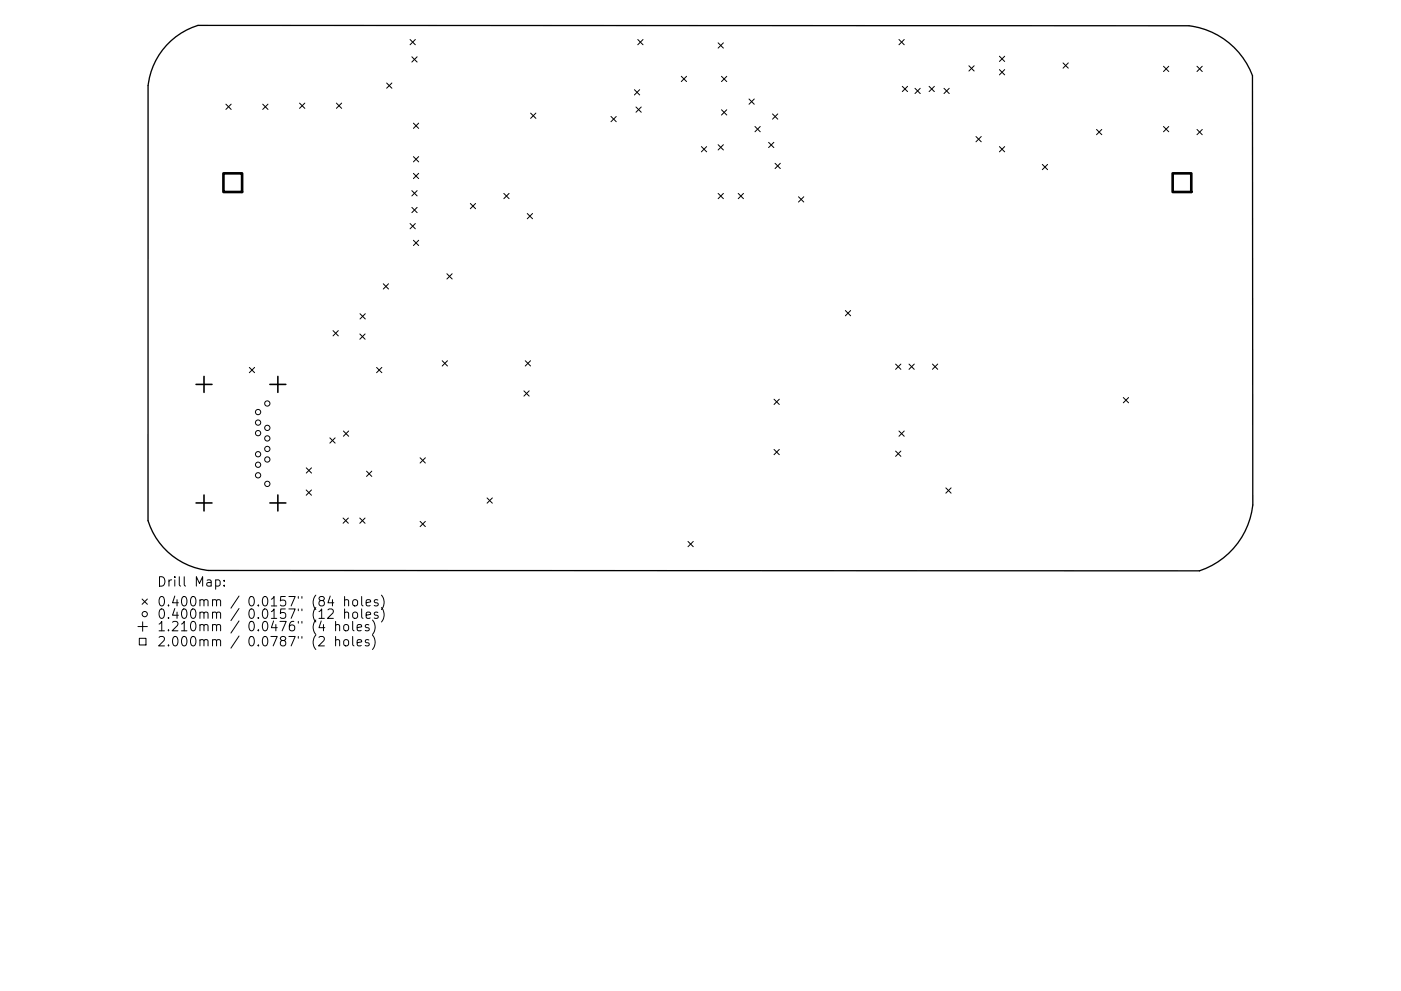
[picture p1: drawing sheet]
<svg xmlns="http://www.w3.org/2000/svg" width="297mm" height="210mm" viewBox="0 0 297 210" stroke-linecap="round" stroke-linejoin="round" font-family="sans-serif">
<defs><g id="words">
<g font-size="2.8">
<text x="33.2" y="124.5">Drill Map:</text>
<text x="33.2" y="128.7">0.400mm / 0.0157&quot; (84 holes)</text>
<text x="33.2" y="131.3">0.400mm / 0.0157&quot; (12 holes)</text>
<text x="33.2" y="133.9">1.210mm / 0.0476&quot; (4 holes)</text>
<text x="33.2" y="137.1">2.000mm / 0.0787&quot; (2 holes)</text>
</g>
</g></defs>
<path d="M35.3 9.6a15.2 15.2 0 0 1 6.7-4.2l210.1 .1a16.5 16.5 0 0 1 13.4 10.5l.1 91.2a16.7 16.7 0 0 1-11.3 13.9l-210.1-.1a15.2 15.2 0 0 1-12.8-10.5v-92.3a15.2 15.2 0 0 1 3.9-8.6z" fill="none" stroke="#000" stroke-width=".28"/>
<g fill="none" stroke="#000" stroke-width=".21">
<path d="M82 17.6l1.1 1.1M83.1 17.6l-1.1 1.1M86.9 8.4l1.2 1.1M87.3 12l1.1 1.2M88.1 8.4l-1.2 1.1M88.4 12l-1.1 1.2M134.5 19l1.1 1.1M135.2 8.4l1.1 1.1M135.6 19l-1.1 1.1M136.3 8.4l-1.1 1.1M144.4 16.2l1.2 1.1M145.6 16.2l-1.2 1.1"/>
<path d="M152.3 9.1l1.1 1.1M153 16.2l1.1 1.1M153.4 9.1l-1.1 1.1M154.1 16.2l-1.1 1.1M190.6 8.4l1.1 1.1M191.3 18.3l1.1 1.1M191.7 8.4l-1.1 1.1M192.4 18.3l-1.1 1.1M194 18.7l1.1 1.2M195.1 18.7l-1.1 1.2M197 18.3l1.1 1.1M198.1 18.3l-1.1 1.1"/>
<path d="M200.1 18.7l1.2 1.2M201.3 18.7l-1.2 1.2M205.4 14l1.1 1.1M206.5 14l-1.1 1.1M211.9 11.9l1.1 1.1M211.9 14.8l1.1 1.1M213 11.9l-1.1 1.1M213 14.8l-1.1 1.1M225.4 13.3l1.1 1.2M226.5 13.3l-1.1 1.2M246.7 14.1l1.1 1.1M247.8 14.1l-1.1 1.1"/>
<path d="M253.8 14.1l1.1 1.1M254.9 14.1l-1.1 1.1M47.9 22.1l1.1 1.1M49 22.1l-1.1 1.1M55.7 22.1l1.1 1.1M56.8 22.1l-1.1 1.1M63.5 21.9l1.1 1.1M64.6 21.9l-1.1 1.1M71.3 21.9l1.1 1.1M72.4 21.9l-1.1 1.1M87.7 26.1l1.1 1.1M87.7 33.2l1.1 1.1"/>
<path d="M87.7 36.8l1.1 1.1M88.8 26.1l-1.1 1.1M88.8 33.2l-1.1 1.1M88.8 36.8l-1.1 1.1M112.5 24l1.1 1.1M113.6 24l-1.1 1.1M129.5 24.7l1.2 1.1M130.7 24.7l-1.2 1.1M134.8 22.7l1.2 1.1M136 22.7l-1.2 1.1M148.7 31.1l1.1 1.1M149.8 31.1l-1.1 1.1"/>
<path d="M152.3 30.7l1.1 1.1M153 23.3l1.1 1.1M153.4 30.7l-1.1 1.1M154.1 23.3l-1.1 1.1M158.8 21l1.1 1.1M159.9 21l-1.1 1.1M160.1 26.8l1.1 1.2M161.2 26.8l-1.1 1.2M163 30.2l1.1 1.1M163.8 24.2l1.1 1.1M164.1 30.2l-1.1 1.1M164.3 34.6l1.1 1.2"/>
<path d="M164.9 24.2l-1.1 1.1M165.4 34.6l-1.1 1.2M206.9 29l1.1 1.1M208 29l-1.1 1.1M211.9 31.1l1.1 1.1M213 31.1l-1.1 1.1M221 34.9l1.1 1.1M222.1 34.9l-1.1 1.1M232.5 27.5l1.1 1.1M233.6 27.5l-1.1 1.1M246.7 26.8l1.1 1.2M247.8 26.8l-1.1 1.2"/>
<path d="M253.8 27.5l1.1 1.1M254.9 27.5l-1.1 1.1M86.9 47.4l1.2 1.1M87.3 40.4l1.1 1.2M87.3 44l1.1 1.1M87.7 51l1.1 1.1M88.1 47.4l-1.2 1.1M88.4 40.4l-1.1 1.2M88.4 44l-1.1 1.1M88.8 51l-1.1 1.1M94.8 58.1l1.1 1.1M95.9 58.1l-1.1 1.1"/>
<path d="M99.7 43.2l1.1 1.1M100.8 43.2l-1.1 1.1M106.8 41l1.1 1.2M107.9 41l-1.1 1.2M111.8 45.3l1.1 1.1M112.9 45.3l-1.1 1.1M152.3 41l1.1 1.2M153.4 41l-1.1 1.2M156.5 41l1.1 1.2M157.6 41l-1.1 1.2M169.3 41.7l1.1 1.2M170.4 41.7l-1.1 1.2"/>
<path d="M52.9 78l1.1 1.1M54 78l-1.1 1.1M70.6 70.1l1.1 1.2M71.7 70.1l-1.1 1.2M76.3 70.9l1.1 1.1M76.3 66.6l1.1 1.1M77.4 70.9l-1.1 1.1M77.4 66.6l-1.1 1.1M79.8 78l1.2 1.1M81 78l-1.2 1.1M81.3 60.2l1.1 1.1M82.4 60.2l-1.1 1.1"/>
<path d="M93.8 76.5l1.1 1.2M94.9 76.5l-1.1 1.2M111.4 76.5l1.1 1.2M112.5 76.5l-1.1 1.2M179.2 65.9l1.2 1.1M180.4 65.9l-1.2 1.1M189.9 77.2l1.1 1.2M191 77.2l-1.1 1.2M192.7 77.2l1.1 1.2M193.8 77.2l-1.1 1.2M197.7 77.2l1.1 1.2M198.8 77.2l-1.1 1.2"/>
<path d="M64.9 99.3l1.1 1.1M66 99.3l-1.1 1.1M69.9 92.9l1.2 1.1M71.1 92.9l-1.2 1.1M72.8 91.4l1.1 1.2M73.9 91.4l-1.1 1.2M77.7 100l1.1 1.1M78.8 100l-1.1 1.1M89.1 97.1l1.1 1.1M90.2 97.1l-1.1 1.1M111.1 82.9l1.1 1.1M112.2 82.9l-1.1 1.1"/>
<path d="M164.1 84.7l1.1 1.1M164.1 95.4l1.1 1.1M165.2 84.7l-1.1 1.1M165.2 95.4l-1.1 1.1M189.9 95.7l1.1 1.1M190.6 91.4l1.1 1.2M191 95.7l-1.1 1.1M191.7 91.4l-1.1 1.2M238.2 84.3l1.1 1.2M239.3 84.3l-1.1 1.2M64.9 104l1.1 1.1M66 104l-1.1 1.1"/>
<path d="M72.7 109.9l1.2 1.1M73.9 109.9l-1.2 1.1M76.3 109.9l1.1 1.1M77.4 109.9l-1.1 1.1M89.1 110.6l1.1 1.1M90.2 110.6l-1.1 1.1M103.3 105.6l1.1 1.2M104.4 105.6l-1.1 1.2M145.9 114.9l1.1 1.1M147 114.9l-1.1 1.1M200.5 103.5l1.2 1.1M201.7 103.5l-1.2 1.1"/>
<path d="M29.2 132.9h2M29.5 135.4h1.5v1.4h-1.5zM30.1 127.1l1.1 1.1M30.2 131.9v2M31.2 127.1l-1.1 1.1M45.7 123.1l.6-.1 .4 .4v.6l-.2 .3h-.8M47.5 124.2v.2M47.5 123.1v.2M69.5 129.4l.3-.2 .7 .1a.54 .54 0 0 1 .1 .8l-1.2 1.1h1.3M70 126.5l-.5 1.4h1.3M71.2 132.7a.5 .5 0 0 1 .8 .1v1M71.2 135.9a.5 .5 0 0 1 .8 .1v1"/>
<path d="M71.2 131.8v2M71.2 135v2M73 132.7a.54 .54 0 0 1 .5-.2 .54 .54 0 0 1 .4 .4l-.1 .7a.54 .54 0 0 1-.5 .2 .54 .54 0 0 1-.4-.3zM73 135.9a.54 .54 0 0 1 .5-.2 .54 .54 0 0 1 .4 .4l-.1 .7a.54 .54 0 0 1-.5 .2 .54 .54 0 0 1-.4-.3zM73.1 127.4l.2-.2 .5 .1 .1 1.3M73.1 130.1a.5 .5 0 0 1 .8 0v1.1M73.1 126.6v2M73.1 129.2v2M74.8 131.8v1.8l.3 .2M74.8 135v1.8l.3 .2M74.9 127.4l.3-.2a.54 .54 0 0 1 .6 .4l-.1 .8-.5 .2-.4-.4zM74.9 130.1l.3-.2 .5 .2 .1 .7-.2 .3-.4 .1-.3-.2z"/>
<path d="M75.7 133.2l1-.2-.1-.4-.6-.1-.3 .3 .1 .9h.8M75.7 136.4l1-.2-.1-.4-.6-.1-.3 .3 .1 .9h.8M76.7 126.6v1.7l.3 .3M76.7 129.2v1.7l.3 .3M77.6 127.9l1-.2-.1-.4-.6-.1-.3 .3 .1 1h.8M77.6 130.5l1-.2-.1-.3-.6-.1-.3 .2 .1 1h.8M78.2 132.6l-.5-.1-.3 .3 .1 .3 .7 .2v.4h-.8M78.2 135.8l-.5-.1-.3 .3 .1 .3 .7 .2v.4h-.8M79 131.6a2.29 2.29 0 0 1 0 3M79 134.8a2.29 2.29 0 0 1 0 3M80.1 127.3l-.5-.1-.3 .3 .1 .3 .7 .2v.5h-.8M80.1 130l-.5-.1-.3 .2 .1 .3 .7 .2v.5h-.8"/>
<path d="M80.9 126.3a2.29 2.29 0 0 1 0 3M80.9 128.9a2.29 2.29 0 0 1 0 3.1"/>
<circle cx="54.7" cy="91.9" r=".56"/>
<circle cx="54.7" cy="96.4" r=".56"/>
<circle cx="54.7" cy="98.6" r=".56"/>
<circle cx="54.7" cy="87.4" r=".56"/>
<circle cx="54.7" cy="89.7" r=".56"/>
<circle cx="56.7" cy="97.5" r=".56"/>
<circle cx="56.7" cy="95.3" r=".56"/>
<circle cx="56.7" cy="93" r=".56"/>
<circle cx="56.7" cy="90.8" r=".56"/>
<circle cx="56.7" cy="85.6" r=".56"/>
<circle cx="54.7" cy="100.8" r=".56"/>
<circle cx="56.7" cy="102.7" r=".56"/>
<circle cx="30.7" cy="130.3" r=".56"/>
</g>
<path d="M43.3 79.9v3.3M58.9 79.9v3.3M41.6 81.6h3.3M57.2 81.6h3.4M41.6 106.7h3.3M43.3 105v3.4M57.2 106.7h3.4M58.9 105v3.4" fill="none" stroke="#000" stroke-width=".34"/>
<path d="M47.4 36.8h3.9v3.9h-3.9zM248.6 36.8h4v3.9h-4z" fill="none" stroke="#000" stroke-width=".56"/>
<use href="#words"/>
</svg>
